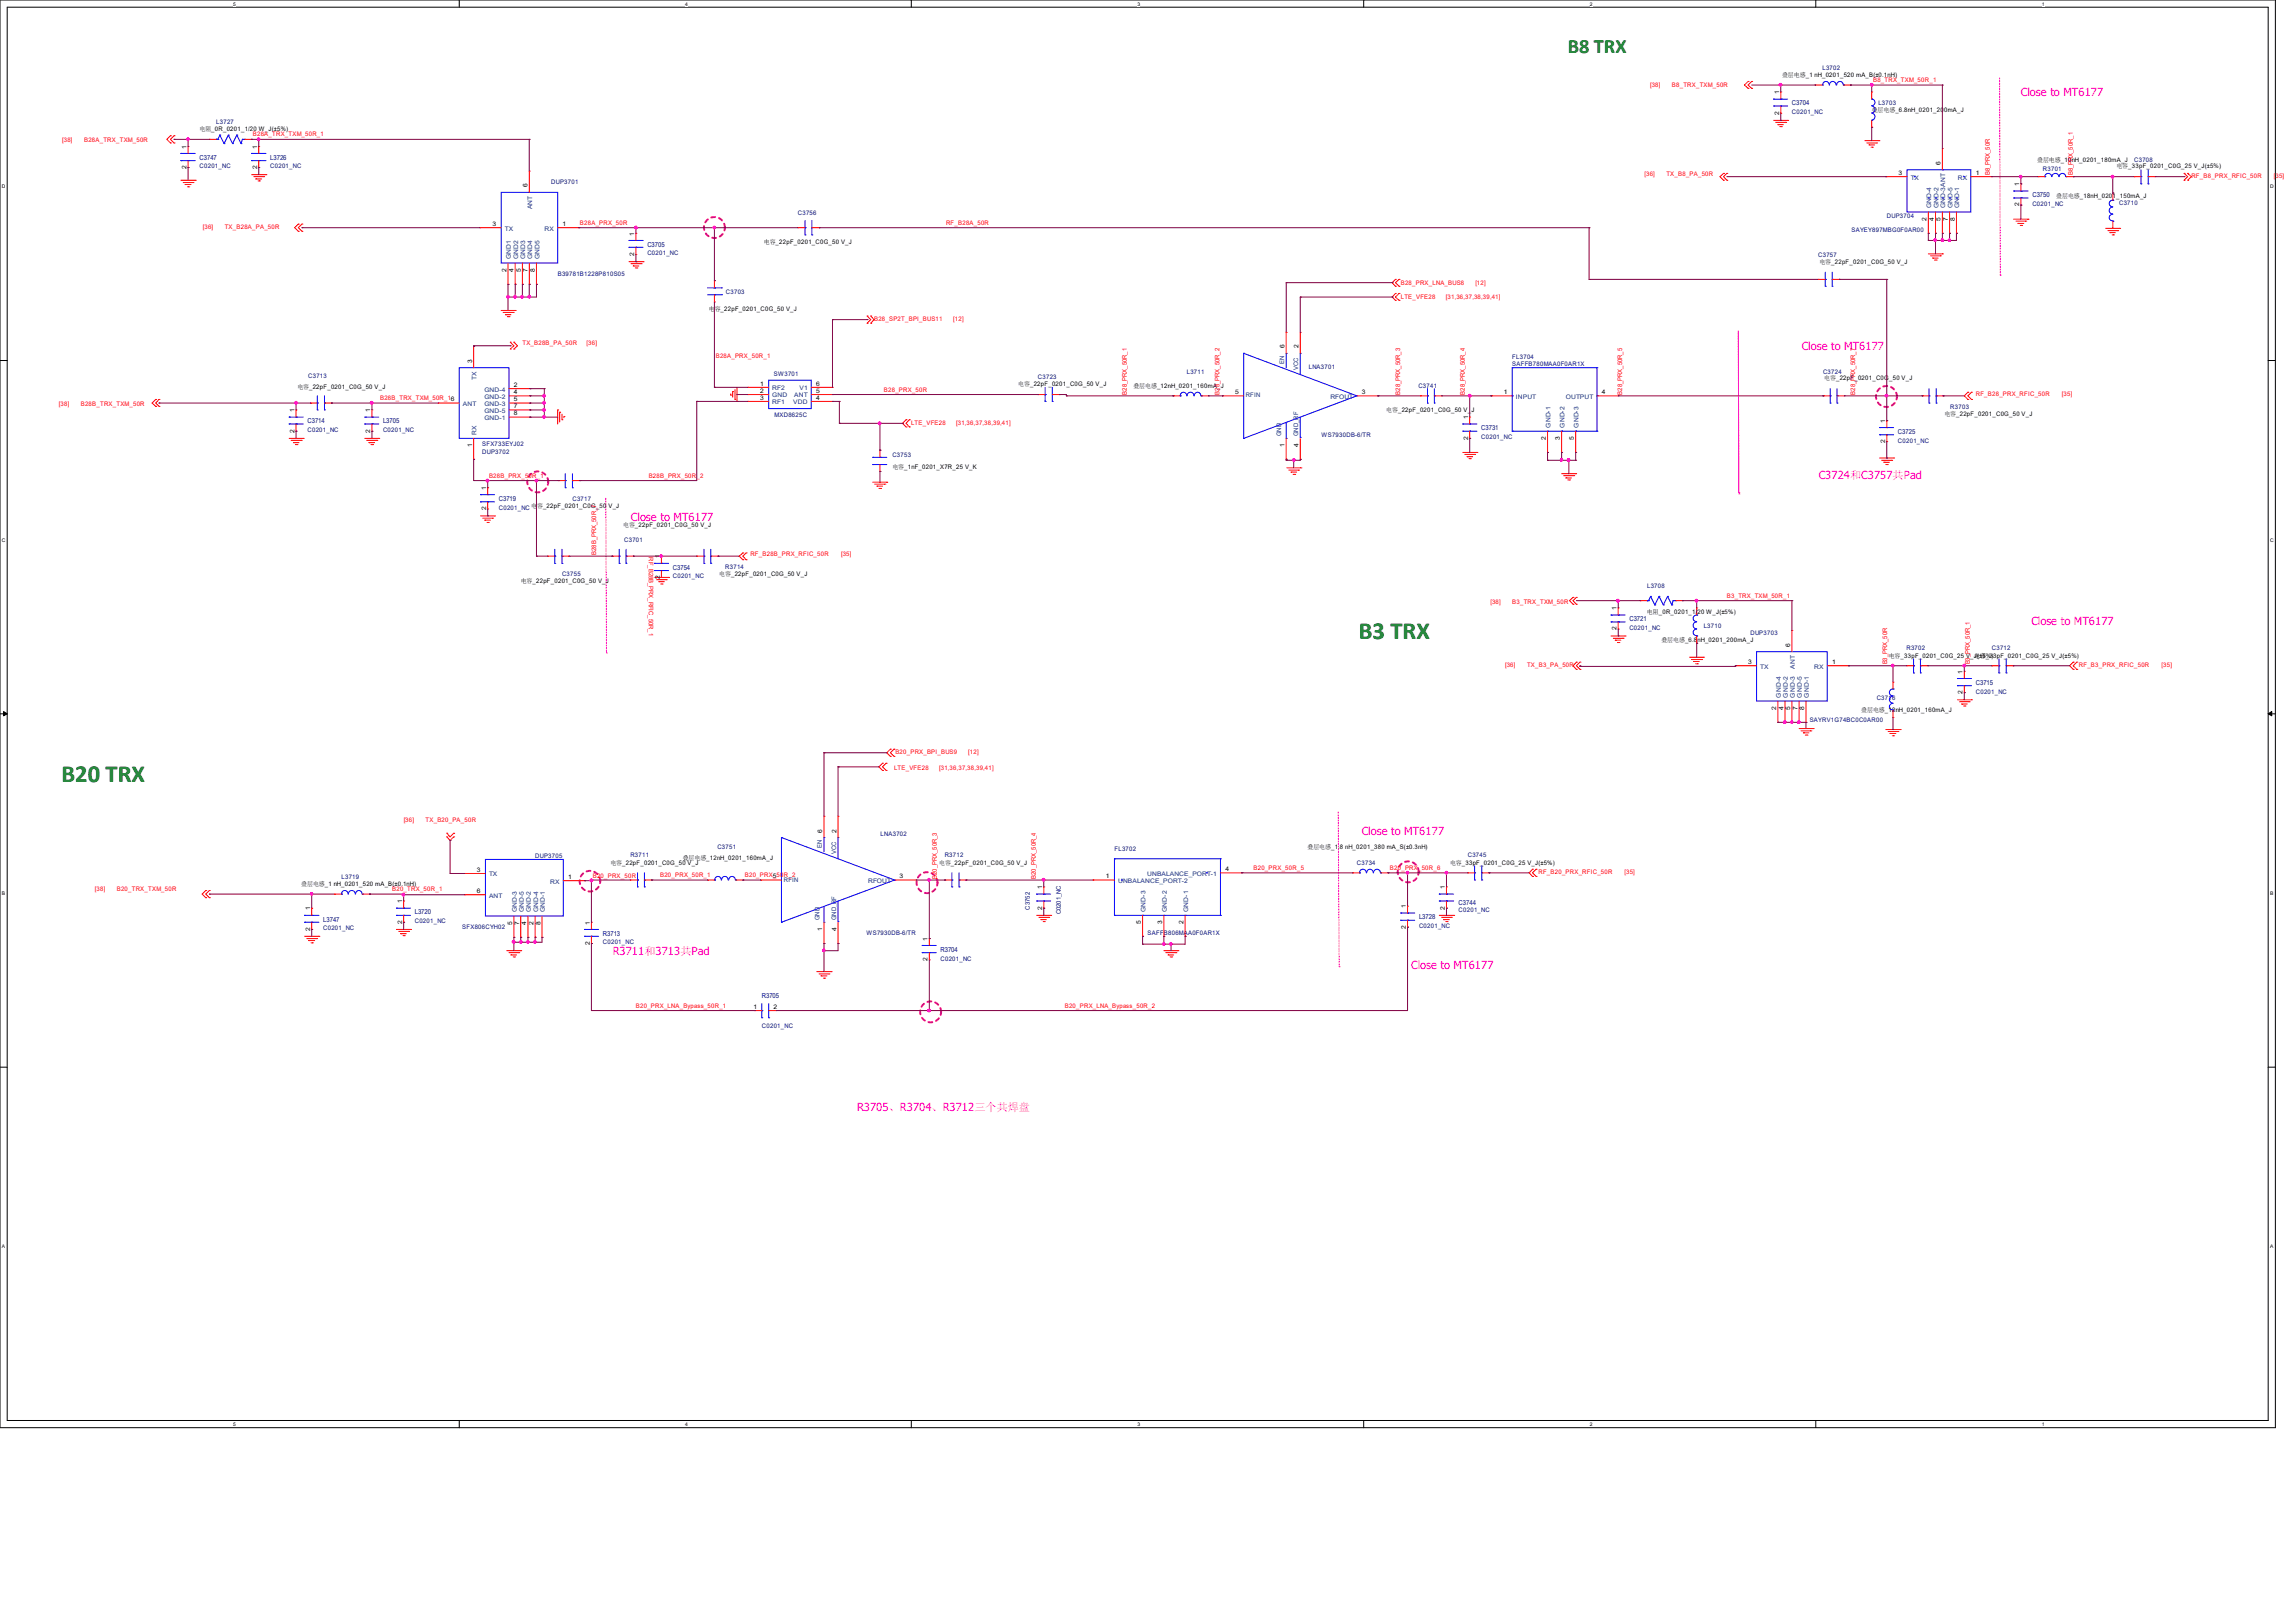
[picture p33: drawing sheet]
<svg xmlns="http://www.w3.org/2000/svg" width="297mm" height="210mm" viewBox="0 0 297 210" stroke-linecap="round" stroke-linejoin="round" font-family="sans-serif">
<defs><g id="words">
<g font-size="3.2" fill="#008000">
<text x="175.9" y="82.7">B3 TRX</text>
<text x="8" y="101.2">B20 TRX</text>
</g>
<text font-size="2.6" fill="#008000" x="202.9" y="6.9">B8 TRX</text>
<g font-size="1.4" fill="#f0f">
<text x="261.5" y="12.4">Close to MT6177</text>
<text x="233.2" y="45.3">Close to MT6177</text>
<text x="235.4" y="62">C3724和C3757共Pad</text>
<text x="81.7" y="67.4">Close to MT6177</text>
<text x="262.9" y="80.9">Close to MT6177</text>
<text x="176.2" y="108">Close to MT6177</text>
<text x="79.3" y="123.5">R3711和3713共Pad</text>
<text x="182.6" y="125.3">Close to MT6177</text>
<text x="110.9" y="143.7">R3705、R3704、R3712三个共焊盘</text>
</g>
<g font-size=".9" fill="#000080">
<text x="231.9" y="13.6">C3704</text>
<text x="25.8" y="20.7">C3747</text>
<text x="35" y="20.7">L3726</text>
<text x="263" y="25.5">C3750</text>
<text x="83.8" y="31.9">C3705</text>
<text x="39.8" y="54.8">C3714</text>
<text x="49.6" y="54.8">L3705</text>
<text x="191.7" y="55.7">C3731</text>
<text x="245.6" y="56.1">C3725</text>
<text x="64.6" y="64.8">C3719</text>
<text x="87.1" y="73.7">C3754</text>
<text x="210.9" y="80.4">C3721</text>
<text x="255.7" y="88.6">C3715</text>
<text x="41.8" y="119.3">L3747</text>
<text x="53.7" y="118.3">L3720</text>
<text x="183.7" y="119">L3728</text>
<text x="188.8" y="117.1">C3744</text>
<text x="78" y="121.1">R3713</text>
<text x="121.7" y="123.1">R3704</text>
<text x="98.6" y="129.2">R3705</text>
</g>
<g font-size=".8" fill="#f00">
<text x="213.5" y="11.2">[38]</text>
<text x="216.4" y="11.2">B8_TRX_TXM_50R</text>
<text x="242.4" y="10.6">B8_TRX_TXM_50R_1</text>
<text x="32.7" y="17.7">B28A_TRX_TXM_50R_1</text>
<text x="8" y="18.3">[38]</text>
<text x="10.9" y="18.3">B28A_TRX_TXM_50R</text>
<text x="212.8" y="22.8">[36]</text>
<text x="215.7" y="22.8">TX_B8_PA_50R</text>
<text x="257.5" y="22.7" transform="rotate(-90 257.5 22.7)">B8_PRX_50R</text>
<text x="268.3" y="22.7" transform="rotate(-90 268.3 22.7)">B8_PRX_50R_1</text>
<text x="283.6" y="23.1">RF_B8_PRX_RFIC_50R</text>
<text x="294.3" y="23.1">[35]</text>
<text x="26.2" y="29.6">[36]</text>
<text x="29.1" y="29.6">TX_B28A_PA_50R</text>
<text x="75.1" y="29.1">B28A_PRX_50R</text>
<text x="122.4" y="29.1">RF_B28A_50R</text>
<text x="113.1" y="41.6">B28_SP2T_BPI_BUS11</text>
<text x="123.4" y="41.6">[12]</text>
<text x="181.3" y="36.9">B28_PRX_LNA_BUS8</text>
<text x="181.3" y="38.7">LTE_VFE28</text>
<text x="187.1" y="38.7">[31,36,37,38,39,41]</text>
<text x="190.9" y="36.9">[12]</text>
<text x="67.6" y="44.7">TX_B28B_PA_50R</text>
<text x="75.9" y="44.7">[36]</text>
<text x="92.6" y="46.3">B28A_PRX_50R_1</text>
<text x="7.6" y="52.5">[38]</text>
<text x="10.5" y="52.5">B28B_TRX_TXM_50R</text>
<text x="49.2" y="51.8">B28B_TRX_TXM_50R_16</text>
<text x="114.4" y="50.7">B28_PRX_50R</text>
<text x="145.8" y="51.1" transform="rotate(-90 145.8 51.1)">B28_PRX_50R_1</text>
<text x="157.8" y="51.1" transform="rotate(-90 157.8 51.1)">B28_PRX_50R_2</text>
<text x="181.2" y="51.1" transform="rotate(-90 181.2 51.1)">B28_PRX_50R_3</text>
<text x="189.6" y="51.1" transform="rotate(-90 189.6 51.1)">B28_PRX_50R_4</text>
<text x="209.9" y="51.1" transform="rotate(-90 209.9 51.1)">B28_PRX_50R_5</text>
<text x="240.1" y="51.1" transform="rotate(-90 240.1 51.1)">B28_PRX_50R_7</text>
<text x="255.7" y="51.2">RF_B28_PRX_RFIC_50R</text>
<text x="266.8" y="51.2">[35]</text>
<text x="117.9" y="55">LTE_VFE28</text>
<text x="123.7" y="55">[31,36,37,38,39,41]</text>
<text x="63.3" y="61.8">B28B_PRX_50R_1</text>
<text x="84" y="61.8">B28B_PRX_50R_2</text>
<text x="77.2" y="71.8" transform="rotate(-90 77.2 71.8)">B28B_PRX_50R_7</text>
<text x="97.1" y="71.9">RF_B28B_PRX_RFIC_50R</text>
<text x="108.8" y="71.9">[35]</text>
<text x="84" y="72.1" transform="rotate(90 84 72.1)">RF_B28B_PRX_RFIC_50R_1</text>
<text x="223.5" y="77.3">B3_TRX_TXM_50R_1</text>
<text x="192.9" y="78.1">[38]</text>
<text x="195.7" y="78.1">B3_TRX_TXM_50R</text>
<text x="194.8" y="86.3">[36]</text>
<text x="197.6" y="86.3">TX_B3_PA_50R</text>
<text x="244.2" y="86" transform="rotate(-90 244.2 86)">B3_PRX_50R</text>
<text x="254.9" y="86" transform="rotate(-90 254.9 86)">B3_PRX_50R_1</text>
<text x="269" y="86.3">RF_B3_PRX_RFIC_50R</text>
<text x="279.8" y="86.3">[35]</text>
<text x="115.7" y="99.6">LTE_VFE28</text>
<text x="115.9" y="97.6">B20_PRX_BPI_BUS9</text>
<text x="121.5" y="99.6">[31,36,37,38,39,41]</text>
<text x="125.3" y="97.6">[12]</text>
<text x="52.2" y="106.4">[36]</text>
<text x="55.1" y="106.4">TX_B20_PA_50R</text>
<text x="76.7" y="113.6">B20_PRX_50R</text>
<text x="85.4" y="113.5">B20_PRX_50R_1</text>
<text x="96.4" y="113.5">B20_PRX_50R_2</text>
<text x="121.2" y="113.7" transform="rotate(-90 121.2 113.7)">B20_PRX_50R_3</text>
<text x="134.1" y="113.7" transform="rotate(-90 134.1 113.7)">B20_PRX_50R_4</text>
<text x="162.2" y="112.6">B20_PRX_50R_5</text>
<text x="179.9" y="112.6">B20_PRX_50R_6</text>
<text x="199.1" y="113.1">RF_B20_PRX_RFIC_50R</text>
<text x="210.2" y="113.1">[35]</text>
<text x="12.3" y="115.4">[38]</text>
<text x="15.1" y="115.4">B20_TRX_TXM_50R</text>
<text x="50.8" y="115.3">B20_TRX_50R_1</text>
<text x="82.3" y="130.4">B20_PRX_LNA_Bypass_50R_1</text>
<text x="137.8" y="130.4">B20_PRX_LNA_Bypass_50R_2</text>
</g>
<g font-size=".8">
<text x="230.6" y="9.9">叠层电感_1 nH_0201_520 mA_B(±0.1nH)</text>
<text x="25.8" y="17">电阻_0R_0201_1/20 W_J(±5%)</text>
<text x="230.2" y="14.8" transform="rotate(-90 230.2 14.8)">2</text>
<text x="230.2" y="12.2" transform="rotate(-90 230.2 12.2)">1</text>
<text x="242.2" y="14.5">叠层电感_6.8nH_0201_200mA_J</text>
<text x="24.1" y="21.9" transform="rotate(-90 24.1 21.9)">2</text>
<text x="24.1" y="19.2" transform="rotate(-90 24.1 19.2)">1</text>
<text x="33.3" y="21.9" transform="rotate(-90 33.3 21.9)">2</text>
<text x="33.3" y="19.2" transform="rotate(-90 33.3 19.2)">1</text>
<text x="245.7" y="22.6">3</text>
<text x="251.2" y="21.3" transform="rotate(-90 251.2 21.3)">6</text>
<text x="255.7" y="22.6">1</text>
<text x="263.7" y="20.9">叠层电感_10nH_0201_180mA_J</text>
<text x="273.9" y="21.8">电容_33pF_0201_C0G_25 V_J(±5%)</text>
<text x="63.8" y="29.3">3</text>
<text x="68.3" y="24.3" transform="rotate(-90 68.3 24.3)">6</text>
<text x="72.8" y="29.3">1</text>
<text x="249.3" y="28.5" transform="rotate(-90 249.3 28.5)">2</text>
<text x="250.3" y="28.5" transform="rotate(-90 250.3 28.5)">4</text>
<text x="251.2" y="28.5" transform="rotate(-90 251.2 28.5)">5</text>
<text x="252.1" y="28.5" transform="rotate(-90 252.1 28.5)">7</text>
<text x="253" y="28.5" transform="rotate(-90 253 28.5)">8</text>
<text x="261.3" y="26.7" transform="rotate(-90 261.3 26.7)">2</text>
<text x="261.3" y="24.1" transform="rotate(-90 261.3 24.1)">1</text>
<text x="266.1" y="25.6">叠层电感_18nH_0201_150mA_J</text>
<text x="65.5" y="35.1" transform="rotate(-90 65.5 35.1)">2</text>
<text x="66.5" y="35.1" transform="rotate(-90 66.5 35.1)">4</text>
<text x="67.4" y="35.1" transform="rotate(-90 67.4 35.1)">5</text>
<text x="68.3" y="35.1" transform="rotate(-90 68.3 35.1)">7</text>
<text x="69.2" y="35.1" transform="rotate(-90 69.2 35.1)">8</text>
<text x="82.1" y="33.1" transform="rotate(-90 82.1 33.1)">2</text>
<text x="82.1" y="30.5" transform="rotate(-90 82.1 30.5)">1</text>
<text x="98.8" y="31.6">电容_22pF_0201_C0G_50 V_J</text>
<text x="235.5" y="34.2">电容_22pF_0201_C0G_50 V_J</text>
<text x="91.7" y="40.3">电容_22pF_0201_C0G_50 V_J</text>
<text x="61.1" y="46.9" transform="rotate(-90 61.1 46.9)">3</text>
<text x="166.2" y="45.1" transform="rotate(-90 166.2 45.1)">6</text>
<text x="168.1" y="45.1" transform="rotate(-90 168.1 45.1)">2</text>
<text x="38.1" y="53.3" transform="rotate(-90 38.1 53.3)">1</text>
<text x="38.5" y="50.3">电容_22pF_0201_C0G_50 V_J</text>
<text x="47.9" y="53.3" transform="rotate(-90 47.9 53.3)">1</text>
<text x="66.5" y="50.1">2</text>
<text x="66.5" y="51">4</text>
<text x="66.5" y="51.9">5</text>
<text x="66.5" y="52.8">7</text>
<text x="66.5" y="53.8">8</text>
<text x="98.4" y="49.9">1</text>
<text x="98.4" y="50.8">2</text>
<text x="98.4" y="51.7">3</text>
<text x="105.6" y="51.7">4</text>
<text x="105.6" y="50.8">5</text>
<text x="105.6" y="49.9">6</text>
<text x="131.8" y="50">电容_22pF_0201_C0G_50 V_J</text>
<text x="146.7" y="50.2">叠层电感_12nH_0201_160mA_J</text>
<text x="159.9" y="51">5</text>
<text x="176.2" y="51">3</text>
<text x="179.4" y="53.3">电容_22pF_0201_C0G_50 V_J</text>
<text x="194.6" y="51">1</text>
<text x="207.3" y="51">4</text>
<text x="236.1" y="49.2">电容_22pF_0201_C0G_50 V_J</text>
<text x="251.6" y="53.8">电容_22pF_0201_C0G_50 V_J</text>
<text x="38.1" y="56" transform="rotate(-90 38.1 56)">2</text>
<text x="47.9" y="56" transform="rotate(-90 47.9 56)">2</text>
<text x="61.1" y="57.8" transform="rotate(-90 61.1 57.8)">1</text>
<text x="166.2" y="57.8" transform="rotate(-90 166.2 57.8)">1</text>
<text x="168.1" y="57.8" transform="rotate(-90 168.1 57.8)">4</text>
<text x="190" y="56.9" transform="rotate(-90 190 56.9)">2</text>
<text x="190" y="54.2" transform="rotate(-90 190 54.2)">1</text>
<text x="200.1" y="56.9" transform="rotate(-90 200.1 56.9)">2</text>
<text x="201.9" y="56.9" transform="rotate(-90 201.9 56.9)">3</text>
<text x="203.7" y="56.9" transform="rotate(-90 203.7 56.9)">5</text>
<text x="244" y="57.4" transform="rotate(-90 244 57.4)">2</text>
<text x="244" y="54.7" transform="rotate(-90 244 54.7)">1</text>
<text x="62.9" y="63.4" transform="rotate(-90 62.9 63.4)">1</text>
<text x="68.7" y="65.7">电容_22pF_0201_C0G_50 V_J</text>
<text x="115.5" y="60.7">电容_1nF_0201_X7R_25 V_K</text>
<text x="62.9" y="66" transform="rotate(-90 62.9 66)">2</text>
<text x="80.6" y="68.2">电容_22pF_0201_C0G_50 V_J</text>
<text x="67.4" y="75.5">电容_22pF_0201_C0G_50 V_J</text>
<text x="85.4" y="74.9" transform="rotate(-90 85.4 74.9)">2</text>
<text x="85.4" y="72.3" transform="rotate(-90 85.4 72.3)">1</text>
<text x="93.1" y="74.6">电容_22pF_0201_C0G_50 V_J</text>
<text x="209.2" y="81.6" transform="rotate(-90 209.2 81.6)">2</text>
<text x="209.2" y="79" transform="rotate(-90 209.2 79)">1</text>
<text x="213.1" y="79.5">电阻_0R_0201_1/20 W_J(±5%)</text>
<text x="215" y="83.1">叠层电感_6.8nH_0201_200mA_J</text>
<text x="231.7" y="83.7" transform="rotate(-90 231.7 83.7)">6</text>
<text x="226.2" y="85.9">3</text>
<text x="237.1" y="85.9">1</text>
<text x="244.4" y="85.1">电容_33pF_0201_C0G_25 V_J(±5%)</text>
<text x="254" y="89.8" transform="rotate(-90 254 89.8)">2</text>
<text x="254" y="87.2" transform="rotate(-90 254 87.2)">1</text>
<text x="255.5" y="85.1">电容_33pF_0201_C0G_25 V_J(±5%)</text>
<text x="229.9" y="91.8" transform="rotate(-90 229.9 91.8)">2</text>
<text x="230.8" y="91.8" transform="rotate(-90 230.8 91.8)">4</text>
<text x="231.7" y="91.8" transform="rotate(-90 231.7 91.8)">5</text>
<text x="232.6" y="91.8" transform="rotate(-90 232.6 91.8)">7</text>
<text x="233.5" y="91.8" transform="rotate(-90 233.5 91.8)">8</text>
<text x="240.9" y="92.1">叠层电感_12nH_0201_160mA_J</text>
<text x="106.4" y="107.7" transform="rotate(-90 106.4 107.7)">6</text>
<text x="108.2" y="107.7" transform="rotate(-90 108.2 107.7)">2</text>
<text x="61.7" y="112.8">3</text>
<text x="73.5" y="113.7">1</text>
<text x="79" y="111.9">电容_22pF_0201_C0G_50 V_J</text>
<text x="88.3" y="111.3">叠层电感_12nH_0201_160mA_J</text>
<text x="100" y="113.7">5</text>
<text x="116.4" y="113.7">3</text>
<text x="121.5" y="111.9">电容_22pF_0201_C0G_50 V_J</text>
<text x="143.1" y="113.7">1</text>
<text x="158.6" y="112.7">4</text>
<text x="169.2" y="109.9">叠层电感_1.8 nH_0201_380 mA_S(±0.3nH)</text>
<text x="187.7" y="111.9">电容_33pF_0201_C0G_25 V_J(±5%)</text>
<text x="39" y="114.6">叠层电感_1 nH_0201_520 mA_B(±0.1nH)</text>
<text x="40.1" y="117.8" transform="rotate(-90 40.1 117.8)">1</text>
<text x="52" y="119.6" transform="rotate(-90 52 119.6)">2</text>
<text x="52" y="116.9" transform="rotate(-90 52 116.9)">1</text>
<text x="61.7" y="115.6">6</text>
<text x="66.3" y="119.6" transform="rotate(-90 66.3 119.6)">5</text>
<text x="67.2" y="119.6" transform="rotate(-90 67.2 119.6)">7</text>
<text x="68.1" y="119.6" transform="rotate(-90 68.1 119.6)">4</text>
<text x="69" y="119.6" transform="rotate(-90 69 119.6)">2</text>
<text x="69.9" y="119.6" transform="rotate(-90 69.9 119.6)">8</text>
<text x="76.3" y="119.6" transform="rotate(-90 76.3 119.6)">1</text>
<text x="134.9" y="117.7" transform="rotate(-90 134.9 117.7)">2</text>
<text x="134.9" y="115.1" transform="rotate(-90 134.9 115.1)">1</text>
<text x="147.7" y="119.6" transform="rotate(-90 147.7 119.6)">5</text>
<text x="150.4" y="119.6" transform="rotate(-90 150.4 119.6)">3</text>
<text x="153.2" y="119.6" transform="rotate(-90 153.2 119.6)">2</text>
<text x="181.9" y="117.5" transform="rotate(-90 181.9 117.5)">1</text>
<text x="187" y="117.7" transform="rotate(-90 187 117.7)">2</text>
<text x="187" y="115.1" transform="rotate(-90 187 115.1)">1</text>
<text x="40.1" y="120.4" transform="rotate(-90 40.1 120.4)">2</text>
<text x="76.3" y="122.3" transform="rotate(-90 76.3 122.3)">2</text>
<text x="106.4" y="120.4" transform="rotate(-90 106.4 120.4)">1</text>
<text x="108.2" y="120.4" transform="rotate(-90 108.2 120.4)">4</text>
<text x="120.1" y="124.4" transform="rotate(-90 120.1 124.4)">2</text>
<text x="120.1" y="121.7" transform="rotate(-90 120.1 121.7)">1</text>
<text x="181.9" y="120.2" transform="rotate(-90 181.9 120.2)">2</text>
<text x="97.5" y="130.6">1</text>
<text x="100.1" y="130.6">2</text>
</g>
<g font-size=".8" fill="#000080">
<text x="235.9" y="9">L3702</text>
<text x="28" y="16">L3727</text>
<text x="231.9" y="14.8">C0201_NC</text>
<text x="243.1" y="13.6">L3703</text>
<text x="25.8" y="21.8">C0201_NC</text>
<text x="35" y="21.8">C0201_NC</text>
<text x="71.3" y="23.8">DUP3701</text>
<text x="264.4" y="22.1">R3701</text>
<text x="276.2" y="20.9">C3708</text>
<text x="103.3" y="27.9">C3756</text>
<text x="244.2" y="28.2">DUP3704</text>
<text x="263" y="26.7">C0201_NC</text>
<text x="274.2" y="26.6">C3710</text>
<text x="72.2" y="35.7">B39781B1228P810S05</text>
<text x="83.8" y="33.1">C0201_NC</text>
<text x="235.3" y="33.2">C3757</text>
<text x="239.6" y="30.1">SAYEY897MBG0F0AR00</text>
<text x="93.9" y="38">C3703</text>
<text x="169.4" y="47.8">LNA3701</text>
<text x="195.7" y="46.5">FL3704</text>
<text x="195.7" y="47.4">SAFFB780MAA0F0AR1X</text>
<text x="39.9" y="48.9">C3713</text>
<text x="100.2" y="48.7">SW3701</text>
<text x="134.3" y="49.1">C3723</text>
<text x="153.6" y="48.3">L3711</text>
<text x="183.6" y="50.2">C3741</text>
<text x="235.9" y="48.3">C3724</text>
<text x="252.4" y="52.9">R3703</text>
<text x="39.8" y="55.9">C0201_NC</text>
<text x="49.6" y="55.9">C0201_NC</text>
<text x="62.4" y="58.8">DUP3702</text>
<text x="62.4" y="57.7">SFX733EYJ02</text>
<text x="100.3" y="54">MXD8625C</text>
<text x="115.5" y="59.1">C3753</text>
<text x="171" y="56.6">WS7930DB-6/TR</text>
<text x="191.7" y="56.8">C0201_NC</text>
<text x="245.6" y="57.3">C0201_NC</text>
<text x="64.6" y="66">C0201_NC</text>
<text x="74.1" y="64.8">C3717</text>
<text x="80.8" y="70.1">C3701</text>
<text x="72.7" y="74.6">C3755</text>
<text x="87.1" y="74.8">C0201_NC</text>
<text x="93.9" y="73.7">R3714</text>
<text x="213.2" y="76.1">L3708</text>
<text x="210.9" y="81.5">C0201_NC</text>
<text x="220.5" y="81.2">L3710</text>
<text x="226.5" y="82.2">DUP3703</text>
<text x="246.7" y="84.2">R3702</text>
<text x="255.7" y="89.7">C0201_NC</text>
<text x="257.8" y="84.2">C3712</text>
<text x="234.2" y="93.4">SAYRV1G74BC0C0AR00</text>
<text x="242.9" y="90.6">C3716</text>
<text x="44.2" y="113.7">L3719</text>
<text x="69.3" y="111">DUP3705</text>
<text x="81.6" y="111">R3711</text>
<text x="92.8" y="109.9">C3751</text>
<text x="114" y="108.2">LNA3702</text>
<text x="122.3" y="111">R3712</text>
<text x="144.2" y="110.1">FL3702</text>
<text x="175.6" y="112">C3734</text>
<text x="190" y="111">C3745</text>
<text x="53.7" y="119.5">C0201_NC</text>
<text x="133.3" y="117.7" transform="rotate(-90 133.3 117.7)">C3752</text>
<text x="137.3" y="118.3" transform="rotate(-90 137.3 118.3)">C0201_NC</text>
<text x="188.8" y="118">C0201_NC</text>
<text x="41.8" y="120.4">C0201_NC</text>
<text x="59.8" y="120.2">SFX806CYH02</text>
<text x="78" y="122.2">C0201_NC</text>
<text x="112.1" y="121">WS7930DB-6/TR</text>
<text x="121.7" y="124.3">C0201_NC</text>
<text x="148.5" y="121">SAFFB806MAA0F0AR1X</text>
<text x="183.7" y="120.1">C0201_NC</text>
<text x="98.6" y="133">C0201_NC</text>
</g>
<g font-size=".8" fill="#004080">
<text x="247.3" y="23.2">TX</text>
<text x="253.4" y="23.2">RX</text>
<text x="65.3" y="29.8">TX</text>
<text x="68.9" y="27.1" transform="rotate(-90 68.9 27.1)">ANT</text>
<text x="70.5" y="29.8">RX</text>
<text x="249.9" y="27" transform="rotate(-90 249.9 27)">GND-4</text>
<text x="250.9" y="27" transform="rotate(-90 250.9 27)">GND-2</text>
<text x="251.7" y="27" transform="rotate(-90 251.7 27)">GND-3ANT</text>
<text x="252.7" y="27" transform="rotate(-90 252.7 27)">GND-5</text>
<text x="253.6" y="27" transform="rotate(-90 253.6 27)">GND-1</text>
<text x="66.1" y="33.6" transform="rotate(-90 66.1 33.6)">GND1</text>
<text x="67.1" y="33.6" transform="rotate(-90 67.1 33.6)">GND2</text>
<text x="68" y="33.6" transform="rotate(-90 68 33.6)">GND3</text>
<text x="68.9" y="33.6" transform="rotate(-90 68.9 33.6)">GND4</text>
<text x="69.8" y="33.6" transform="rotate(-90 69.8 33.6)">GND5</text>
<text x="166.2" y="47.1" transform="rotate(-90 166.2 47.1)">EN</text>
<text x="168" y="47.8" transform="rotate(-90 168 47.8)">VCC</text>
<text x="59.9" y="52.5">ANT</text>
<text x="61.7" y="49.2" transform="rotate(-90 61.7 49.2)">TX</text>
<text x="62.7" y="50.7">GND-4</text>
<text x="62.7" y="51.6">GND-2</text>
<text x="62.7" y="52.5">GND-3</text>
<text x="62.7" y="53.4">GND-5</text>
<text x="100" y="50.5">RF2</text>
<text x="100" y="51.4">GND</text>
<text x="100" y="52.3">RF1</text>
<text x="102.7" y="52.3">VDD</text>
<text x="102.8" y="51.4">ANT</text>
<text x="103.5" y="50.5">V1</text>
<text x="161.2" y="51.4">RFIN</text>
<text x="172.2" y="51.6">RFOUT</text>
<text x="196.2" y="51.6">INPUT</text>
<text x="202.7" y="51.6">OUTPUT</text>
<text x="61.7" y="56.3" transform="rotate(-90 61.7 56.3)">RX</text>
<text x="62.7" y="54.4">GND-1</text>
<text x="165.8" y="56.4" transform="rotate(-90 165.8 56.4)">GND</text>
<text x="168" y="56.4" transform="rotate(-90 168 56.4)">GND_RF</text>
<text x="200.7" y="55.3" transform="rotate(-90 200.7 55.3)">GND-1</text>
<text x="202.5" y="55.3" transform="rotate(-90 202.5 55.3)">GND-2</text>
<text x="204.3" y="55.3" transform="rotate(-90 204.3 55.3)">GND-3</text>
<text x="227.8" y="86.5">TX</text>
<text x="232.3" y="86.5" transform="rotate(-90 232.3 86.5)">ANT</text>
<text x="234.8" y="86.5">RX</text>
<text x="230.5" y="90.3" transform="rotate(-90 230.5 90.3)">GND-4</text>
<text x="231.4" y="90.3" transform="rotate(-90 231.4 90.3)">GND-2</text>
<text x="232.3" y="90.3" transform="rotate(-90 232.3 90.3)">GND-3</text>
<text x="233.2" y="90.3" transform="rotate(-90 233.2 90.3)">GND-5</text>
<text x="234.1" y="90.3" transform="rotate(-90 234.1 90.3)">GND-1</text>
<text x="63.3" y="113.4">TX</text>
<text x="106.4" y="109.7" transform="rotate(-90 106.4 109.7)">EN</text>
<text x="108.2" y="110.5" transform="rotate(-90 108.2 110.5)">VCC</text>
<text x="148.5" y="113.3">UNBALANCE_PORT-1</text>
<text x="63.3" y="116.2">ANT</text>
<text x="66.9" y="118.1" transform="rotate(-90 66.9 118.1)">GND-3</text>
<text x="67.8" y="118.1" transform="rotate(-90 67.8 118.1)">GND-5</text>
<text x="68.7" y="118.1" transform="rotate(-90 68.7 118.1)">GND-2</text>
<text x="69.6" y="118.1" transform="rotate(-90 69.6 118.1)">GND-4</text>
<text x="70.5" y="118.1" transform="rotate(-90 70.5 118.1)">GND-1</text>
<text x="71.2" y="114.3">RX</text>
<text x="101.4" y="114.1">RFIN</text>
<text x="106" y="119.1" transform="rotate(-90 106 119.1)">GND</text>
<text x="108.2" y="119.1" transform="rotate(-90 108.2 119.1)">GND_RF</text>
<text x="112.4" y="114.3">RFOUT</text>
<text x="144.7" y="114.3">UNBALANCE_PORT-2</text>
<text x="148.2" y="118" transform="rotate(-90 148.2 118)">GND-3</text>
<text x="151" y="118" transform="rotate(-90 151 118)">GND-2</text>
<text x="153.7" y="118" transform="rotate(-90 153.7 118)">GND-1</text>
</g>
<g font-size=".6">
<text x="30.2" y=".7">5</text>
<text x="88.7" y=".7">4</text>
<text x="147.2" y=".7">3</text>
<text x="205.7" y=".7">2</text>
<text x="264.2" y=".7">1</text>
<text x=".3" y="24.4">D</text>
<text x="293.8" y="24.4">D</text>
<text x=".3" y="70.1">C</text>
<text x="293.8" y="70.1">C</text>
<text x=".3" y="115.8">B</text>
<text x="293.8" y="115.8">B</text>
<text x=".3" y="161.5">A</text>
<text x="293.8" y="161.5">A</text>
<text x="30.2" y="184.5">5</text>
<text x="88.7" y="184.5">4</text>
<text x="147.2" y="184.5">3</text>
<text x="205.7" y="184.5">2</text>
<text x="264.2" y="184.5">1</text>
</g>
</g></defs>
<path d="M0 0h294.5v184.7h-294.5zM.9 .9h292.6v182.9h-292.6z" fill="none" stroke="#000" stroke-width=".13"/>
<g fill="#fff">
<path d="M30.2 .1h.3v.7h-.3z"/>
<path d="M30.2 183.9h.3v.8h-.3z"/>
</g>
<path d="M59.4 0v.9M59.4 183.8v.9" fill="none" stroke="#000" stroke-width=".13"/>
<g fill="#fff">
<path d="M88.7 .1h.3v.7h-.3z"/>
<path d="M88.7 183.9h.3v.8h-.3z"/>
</g>
<path d="M117.9 0v.9M117.9 183.8v.9" fill="none" stroke="#000" stroke-width=".13"/>
<g fill="#fff">
<path d="M147.2 .1h.3v.7h-.3z"/>
<path d="M147.2 183.9h.3v.8h-.3z"/>
</g>
<path d="M176.5 0v.9M176.5 183.8v.9" fill="none" stroke="#000" stroke-width=".13"/>
<g fill="#fff">
<path d="M205.7 .1h.4v.7h-.4z"/>
<path d="M205.7 183.9h.4v.8h-.4z"/>
</g>
<path d="M235 0v.9M235 183.8v.9" fill="none" stroke="#000" stroke-width=".13"/>
<g fill="#fff">
<path d="M264.2 .1h.4v.7h-.4z"/>
<path d="M264.2 183.9h.4v.8h-.4z"/>
<path d="M.3 23.8h.4v.7h-.4z"/>
<path d="M293.8 23.8h.5v.7h-.5z"/>
<path d="M.3 69.5h.4v.7h-.4z"/>
<path d="M293.8 69.5h.5v.7h-.5z"/>
</g>
<path d="M0 46.7h.9M293.5 46.7h1" fill="none" stroke="#000" stroke-width=".13"/>
<g fill="#fff">
<path d="M.3 115.2h.4v.8h-.4z"/>
<path d="M293.8 115.2h.4v.8h-.4z"/>
</g>
<path d="M0 92.4h.9M293.5 92.4h1" fill="none" stroke="#000" stroke-width=".13"/>
<path d="M.5 92.1l.4 .3-.4 .2zM293.5 92.4l.5-.3v.5z" fill="#000" stroke="#000" stroke-width=".13"/>
<g fill="#fff">
<path d="M.3 161h.3v.7h-.3z"/>
<path d="M293.8 161h.4v.7h-.4z"/>
</g>
<path d="M0 138.1h.9M293.5 138.1h1" fill="none" stroke="#000" stroke-width=".13"/>
<path d="M258.8 10.1l.1 25.5M258.9 35.6h.1M225 42.8v21.1M78.4 64.5l.1 20M225 63.9h.1M225 63.8h.1M78.5 84.5h.1M173.2 105.1l.1 20M173.3 125.1h.1" fill="none" stroke="#f0f" stroke-width=".13"/>
<g fill="none" stroke="#ff0080" stroke-width=".25" stroke-dasharray=".5">
<circle cx="92.5" cy="29.4" r="1.35"/>
<circle cx="244.1" cy="51.3" r="1.35"/>
<circle cx="69.6" cy="62.4" r="1.35"/>
<circle cx="76.3" cy="114" r="1.33"/>
<circle cx="120" cy="114.2" r="1.35"/>
<circle cx="182.2" cy="112.8" r="1.35"/>
<circle cx="120.4" cy="130.9" r="1.35"/>
</g>
<g fill="none" stroke="#f00" stroke-width=".13">
<path d="M22.1 17.6h.1M22.1 18.5h.1M22.1 17.6l-.5 .4 .5 .5M22.5 17.6h.1M22.5 18.5h.1M22.5 17.6l-.4 .4 .4 .5M24.3 19h.1M24.3 19v.9M27.1 18h.1M27.1 18h.9M31.7 18h.9M32.6 18h.1"/>
<path d="M33.5 19h.1M33.5 19v.9M226.2 10.5h.1M226.2 11.4h.1M226.2 10.5l-.4 .5 .4 .4M226.7 10.5h.1M226.7 11.4h.1M226.7 10.5l-.5 .5 .5 .4M229.5 15.6h1.9M229.8 15.8h1.3M230.1 16.1h.1M230.1 16.1h.7"/>
<path d="M230.3 16.4h.2M230.5 11.9h.1M230.5 14.6h.1M230.5 11.9v.9M230.5 13.7v.9M230.5 16.4h.1M231.1 15.8h.1M231.4 15.6h.1M234.9 11h.1M234.9 11h.9M238.6 11h.9M239.5 11h.1"/>
<path d="M241.3 18.2h1.9M241.6 18.5h1.3M241.9 18.8h.1M241.9 18.8h.7M242.1 19h.2M242.2 11.9h.1M242.2 16.5h.1M242.2 11.9v.9M242.2 15.6v.9M242.3 19h.1M242.9 18.5h.1M243.2 18.2h.1"/>
<path d="M251.4 19.2h.1M251.4 19.2v2.8M23.4 23.3h1.9M23.7 23.6h1.3M24 23.9h.1M24 23.9h.7M24.3 24.2h.1M24.3 21.7h.1M24.3 20.8v.9M24.4 24.2h.1M25 23.6h.1M25.3 23.3h.1"/>
<path d="M32.6 22.6h1.8M32.9 22.9h1.2M33.1 23.2h.1M33.1 23.2h.8M33.4 23.4h.2M33.5 21.7h.1M33.5 20.8v.9M33.6 23.4h.1M34.1 22.9h.1M34.4 22.6h.1M38.6 29h.1M38.6 29.9h.1"/>
<path d="M38.6 29l-.5 .5 .5 .4M39.1 29h.1M39.1 29.9h.1M39.1 29l-.5 .5 .5 .4M62.1 29.5h.1M62.1 29.5h2.8M65.7 36.8h.1M65.7 34v2.8M66.7 36.8h.1M66.7 34v2.8M67.6 36.8h.1M67.6 34v2.8"/>
<path d="M68.5 22.1h.1M68.5 36.8h.1M68.5 22.1v2.8M68.5 34v2.8M69.4 36.8h.1M69.4 34v2.8M72.2 29.5h2.7M74.9 29.5h.1M81.4 33.9h1.8M81.7 34.1h1.3M82 34.4h.1M82 34.4h.7"/>
<path d="M82.2 34.7h.2M82.3 30.2h.1M82.3 32.9h.1M82.3 30.2v.9M82.3 32v.9M82.4 34.7h.1M83 34.1h.1M83.2 33.9h.1M92.5 39.1h.1M92.5 36.3h.1M92.5 36.3v1M92.5 38.1v1"/>
<path d="M103.3 29.5h.1M103.3 29.5h.9M105.1 29.5h.9M106 29.5h.1M180.6 36.2h.1M180.6 37h.1M180.6 38h.1M180.6 38.9h.1M180.6 36.2l-.4 .4 .4 .4M180.6 38l-.4 .4 .4 .5M181.1 37h.1M181.1 36.2h.1"/>
<path d="M181.1 38.9h.1M181.1 38h.1M181.1 36.2l-.5 .4 .5 .4M181.1 38l-.5 .4 .5 .5M223.1 22.4h.1M223.1 23.3h.1M223.1 22.4l-.5 .5 .5 .4M223.5 22.4h.1M223.5 23.3h.1M223.5 22.4l-.4 .5 .4 .4M235.3 36.2h.1M235.3 36.2h.9"/>
<path d="M237.1 36.2h.9M238 36.2h.1M244.1 22.9h.1M244.1 22.9h2.7M249.6 30.2h.1M249.6 32.9h1.8M249.6 27.4v2.8M249.9 33.1h1.2M250.1 33.4h.1M250.1 33.4h.7M250.4 33.7h.2M250.5 30.2h.1"/>
<path d="M250.5 27.4v2.8M250.6 33.7h.1M251.1 33.1h.1M251.4 32.9h.1M251.4 30.2h.1M251.4 27.4v2.8M252.3 30.2h.1M252.3 27.4v2.8M253.2 30.2h.1M253.2 27.4v2.8M255.1 22.9h2.7M257.8 22.9h.1"/>
<path d="M260.6 28.4h1.9M260.9 28.6h1.3M261.2 28.9h.1M261.2 28.9h.7M261.5 29.2h.1M261.5 23.8h.1M261.5 26.5h.1M261.5 23.8v.9M261.5 25.6v.9M261.6 29.2h.1M262.2 28.6h.1M262.5 28.4h.1"/>
<path d="M263.7 22.9h.1M263.7 22.9h.9M267.4 22.9h.9M268.3 22.9h.1M272.5 29.5h1.8M272.8 29.8h1.3M273 30.1h.1M273 30.1h.8M273.3 30.4h.2M273.4 29.5h.1M273.4 25h.1M273.4 25v.9"/>
<path d="M273.4 28.6v.9M273.5 30.4h.1M274.1 29.8h.1M274.3 29.5h.1M276.2 22.9h.1M276.2 22.9h.9M278 22.9h.9M278.9 22.9h.1M282.7 23.3h.1M282.7 22.4h.1M282.7 22.4l.4 .5-.4 .4M283.1 23.3h.1"/>
<path d="M283.1 22.4h.1M283.1 22.4l.5 .5-.5 .4M20.2 51.7h.1M20.2 52.6h.1M20.2 51.7l-.5 .5 .5 .4M20.6 51.7h.1M20.6 52.6h.1M20.6 51.7l-.4 .5 .4 .4M37.4 56.7h1.8M37.7 57h1.3M38 57.3h.1M38 57.3h.7"/>
<path d="M38.2 57.5h.2M38.3 53h.1M38.3 55.8h.1M38.3 53v1M38.3 54.9v.9M38.4 57.5h.1M39 57h.1M39.2 56.7h.1M40.2 52.2h.1M40.2 52.2h.9M42 52.2h.9M42.9 52.2h.1"/>
<path d="M47.2 56.7h1.8M47.5 57h1.3M47.8 57.3h.1M47.8 57.3h.7M48 57.5h.2M48.1 53h.1M48.1 55.8h.1M48.1 53v1M48.1 54.9v.9M48.2 57.5h.1M48.8 57h.1M49 56.7h.1"/>
<path d="M56.7 52.2h.1M56.7 52.2h2.7M61.3 59.4h.1M61.3 44.8h.1M61.3 44.8v2.8M61.3 56.7v2.7M64.9 40.2h1.8M65.1 40.4h1.3M65.4 40.7h.1M65.4 40.7h.7M65.7 41h.2M65.9 41h.1"/>
<path d="M65.9 51.2h2.7M65.9 50.3h2.7M65.9 52.2h2.7M65.9 53h2.7M65.9 54h2.7M66 44.3h.1M66 45.2h.1M66 44.3l.5 .4-.5 .5M66.4 40.4h.1M66.5 44.3h.1M66.5 45.2h.1M66.5 44.3l.5 .4-.5 .5"/>
<path d="M66.7 40.2h.1M68.6 50.3h.1M68.6 51.2h.1M68.6 52.2h.1M68.6 53h.1M68.6 54h.1M72.2 53h.1M72.2 53v1.9M72.4 53.3h.1M72.4 53.3v1.3M72.7 54.3h.1M72.7 53.6v.7"/>
<path d="M73 53.9h.1M73 53.9v.2M94.6 51.1h.1M94.6 51v.1M94.8 50.7h.1M94.8 50.7v.7M95.1 51.7h.1M95.1 50.4v1.3M95.4 51.9h.1M95.4 50.1v1.8M96.8 50.1h.1M96.8 51.1h.1"/>
<path d="M96.8 51.9h.1M96.8 51.1h2.7M96.8 50.1h2.7M96.8 51.9h2.7M105 51.1h2.7M105 50.1h2.7M105 51.9h2.7M107.7 51.9h.1M107.7 51.1h.1M107.7 50.1h.1M112.2 40.9h.1M112.2 41.8h.1"/>
<path d="M112.2 40.9l.5 .5-.5 .4M112.7 40.9h.1M112.7 41.8h.1M112.7 40.9l.4 .5-.4 .4M113.9 58.3h.1M113.9 58.3v.9M117.3 55.2h.1M117.3 54.3h.1M117.3 54.3l-.5 .5 .5 .4M117.7 54.3h.1M117.7 55.2h.1M117.7 54.3l-.4 .5 .4 .4"/>
<path d="M134.3 51.1h.1M134.3 51.1h1M136.2 51.1h.9M137.1 51.1h.1M151.8 51.2h.1M151.8 51.2h.9M155.4 51.2h1M156.4 51.2h.1M158.2 51.2h.1M158.2 51.2h2.8M166.5 59.4h.1M166.5 43h.1"/>
<path d="M166.5 43v2.7M166.5 56.7v2.7M168.3 43h.1M168.3 59.4h.1M168.3 43v2.7M168.3 56.7v2.7M175.6 51.2h2.7M178.3 51.2h.1M183.8 51.2h.1M183.8 51.2h.9M185.6 51.2h1M186.6 51.2h.1"/>
<path d="M189.3 58.5h1.8M189.6 58.8h1.2M189.9 59.1h.1M189.9 59.1h.7M190.1 59.4h.2M190.2 54h.1M190.2 56.7h.1M190.2 54v.9M190.2 55.8v.9M190.3 59.4h.1M190.8 58.8h.1M191.1 58.5h.1"/>
<path d="M193 51.2h.1M193 51.2h2.7M200.3 58.5h.1M200.3 55.8v2.7M202.1 58.5h.1M202.1 55.8v2.7M203.9 58.5h.1M203.9 55.8v2.7M206.7 51.2h2.7M209.4 51.2h.1M235.9 51.2h.1M235.9 51.2h1"/>
<path d="M237.7 51.2h1M238.7 51.2h.1M243.2 59.3h1.9M243.5 59.6h1.3M243.8 59.8h.1M243.8 59.8h.7M244.2 54.4h.1M244.2 57.1h.1M244.2 54.4v.9M244.2 56.3v.8M244.8 59.6h.1M245.1 59.3h.1"/>
<path d="M248.8 51.2h.1M248.8 51.2h.8M250.6 51.2h.9M251.5 51.2h.1M254.7 51.7h.1M254.7 50.8h.1M254.7 50.8l-.5 .4 .5 .5M255.1 50.8h.1M255.1 51.7h.1M255.1 50.8l-.4 .4 .4 .5M62.2 66.8h1.8M62.5 67.1h1.3"/>
<path d="M62.7 67.3h.1M62.7 67.3h.8M63 67.6h.2M63.1 63.1h.1M63.1 65.9h.1M63.1 63.1v.9M63.1 64.9v1M63.2 67.6h.1M63.8 67.1h.1M64 66.8h.1M70.9 72h.1M70.9 72h.9"/>
<path d="M72.3 62.2h.1M72.3 62.2h.9M72.7 72h.9M73.6 72h.1M74.1 62.2h.9M75 62.2h.1M79.2 72h.1M79.2 72h.9M81 72h1M82 72h.1M84.7 74.7h1.8M85 75h1.2"/>
<path d="M85.3 75.3h.1M85.3 75.3h.7M85.5 75.6h.2M85.6 72h.1M85.6 74.7h.1M85.6 72v.9M85.6 73.8v.9M85.7 75.6h.1M86.2 75h.1M86.5 74.7h.1M90.2 72h.1M90.2 72h.9"/>
<path d="M92 72h.9M92.9 72h.1M96.1 72.4h.1M96.1 71.5h.1M96.1 71.5l-.4 .5 .4 .4M96.6 71.5h.1M96.6 72.4h.1M96.6 71.5l-.5 .5 .5 .4M112.9 62.4h1.9M113.2 62.7h1.3M113.5 62.9h.1M113.5 62.9h.7"/>
<path d="M113.7 63.2h.3M113.9 61h.1M113.9 60.1v.9M114 63.2h.1M114.5 62.7h.1M114.8 62.4h.1M166.5 60.5h1.9M166.8 60.8h1.3M167.1 61.1h.1M167.1 61.1h.7M167.3 61.4h.3M167.6 61.4h.1"/>
<path d="M168.1 60.8h.1M168.4 60.5h.1M202.1 61.3h1.8M202.4 61.6h1.3M202.6 61.8h.1M202.6 61.8h.8M202.9 62.1h.2M203.1 62.1h.1M203.6 77.3h.1M203.6 78.2h.1M203.6 77.3l-.5 .4 .5 .5M203.7 61.6h.1"/>
<path d="M203.9 61.3h.1M204 77.3h.1M204 78.2h.1M204 77.3l-.4 .4 .4 .5M209.4 78.7h.1M209.4 78.7v.9M212.3 77.7h.1M212.3 77.7h.8M216.8 77.7h.9M217.7 77.7h.1M219.6 78.7h.1M219.6 78.7v.9"/>
<path d="M244.1 60.1h.2M244.3 60.1h.1M114.2 98.8h.1M114.2 99.7h.1M114.2 98.8l-.5 .4 .5 .5M114.7 99.7h.1M114.7 98.8h.1M114.7 98.8l-.5 .4 .5 .5M115.2 96.9h.1M115.2 97.9h.1M115.2 96.9l-.4 .5 .4 .5M115.7 97.9h.1"/>
<path d="M115.7 96.9h.1M115.7 96.9l-.5 .5 .5 .5M204 85.7h.1M204 86.6h.1M204 85.7l-.4 .4 .4 .5M204.5 85.7h.1M204.5 86.6h.1M204.5 85.7l-.5 .4 .5 .5M208.5 82.3h1.8M208.8 82.6h1.3M209 82.8h.1M209 82.8h.8"/>
<path d="M209.3 83.1h.2M209.4 81.4h.1M209.4 80.5v.9M209.5 83.1h.1M210.1 82.6h.1M210.3 82.3h.1M218.7 85h1.8M218.9 85.3h1.3M219.2 85.6h.1M219.2 85.6h.7M219.5 85.9h.2M219.6 83.2h.1"/>
<path d="M219.6 82.3v.9M219.7 85.9h.1M220.2 85.3h.1M220.5 85h.1M224.6 86.1h.1M224.6 86.1h2.7M230.1 93.5h.1M230.1 90.7v2.8M231 93.5h.1M231 90.7v2.8M231.9 93.5h.1M231.9 81.6h.1"/>
<path d="M231.9 81.6v2.7M231.9 90.7v2.8M232.8 93.5h.1M232.8 94.3h1.9M232.8 90.7v2.8M233.1 94.6h1.3M233.4 94.8h.1M233.4 94.8h.7M233.6 95.1h.2M233.7 93.5h.1M233.7 90.7v2.8M233.8 95.1h.1"/>
<path d="M234.4 94.6h.1M234.7 94.3h.1M236.5 86.1h2.7M239.2 86.1h.1M244.1 94.4h1.8M244.3 94.7h1.3M244.6 94.9h.1M244.6 94.9h.8M244.9 95.2h.2M245 92.8h.1M245 88.3h.1M245 88.3v.9"/>
<path d="M245 91.9v.9M245.1 95.2h.1M245.6 94.7h.1M245.9 94.4h.1M246.7 86.1h.1M246.7 86.1h.9M248.5 86.1h1M249.5 86.1h.1M253.3 90.6h1.8M253.6 90.8h1.2M253.9 91.1h.1M253.9 91.1h.7"/>
<path d="M254.1 91.4h.2M254.2 86.9h.1M254.2 89.6h.1M254.2 86.9v.9M254.2 88.7v.9M254.3 91.4h.1M254.8 90.8h.1M255.1 90.6h.1M257.8 86.1h.1M257.8 86.1h.9M259.6 86.1h.9M260.5 86.1h.1"/>
<path d="M268.3 86.6h.1M268.3 85.7h.1M268.3 85.7l-.5 .4 .5 .5M268.8 85.7h.1M268.8 86.6h.1M268.8 85.7l-.5 .4 .5 .5M26.6 116.2h.1M26.6 115.2h.1M26.6 115.2l-.4 .5 .4 .5M27.1 116.2h.1M27.1 115.2h.1M27.1 115.2l-.5 .5 .5 .5"/>
<path d="M40.3 117.5h.1M40.3 117.5v.9M40.3 119.3v1M43.3 115.7h.1M43.3 115.7h.9M46.9 115.7h.9M47.8 115.7h.1M52.2 116.6h.1M52.2 119.3h.1M52.2 116.6v.9M52.2 118.4v.9M57.8 108.3h.1"/>
<path d="M57.8 107.8h.1M57.8 108.3l.5 .5 .4-.5M57.8 107.8l.5 .5 .4-.5M58.7 108.3h.1M58.7 107.8h.1M60.1 113h.1M60.1 115.8h.1M60.1 113h2.7M60.1 115.8h2.7M66.5 118.5v2.8M67.4 118.5v2.8M68.3 118.5v2.8"/>
<path d="M69.3 118.5v2.8M70.1 118.5v2.8M72.9 114h2.7M75.6 114h.1M76.5 119.3h.1M76.5 119.3v1M81.6 113.9h.1M81.6 113.9h.9M83.4 113.9h.9M84.3 113.9h.1M91.6 113.9h.1M91.6 113.9h.9"/>
<path d="M95.2 113.9h.9M96.1 113.9h.1M98.4 113.9h.1M98.4 113.9h2.7M106.6 105.6h.1M106.6 105.6v2.8M106.6 119.3v2.8M108.5 105.6h.1M108.5 105.6v2.8M108.5 119.3v2.8M115.8 113.9h2.7M118.5 113.9h.1"/>
<path d="M122.3 113.9h.1M122.3 113.9h.9M124.1 113.9h.9M125 113.9h.1M134.2 118.4h1.8M134.5 118.7h1.2M134.7 119h.1M134.7 119h.7M135 119.3h.2M135.1 114.8h.1M135.1 117.5h.1M135.1 114.8v.9"/>
<path d="M135.1 116.6v.9M135.2 119.3h.1M135.7 118.7h.1M136 118.4h.1M141.5 113.9h.1M141.5 113.9h2.7M147.9 118.4v2.8M150.6 118.4v2.8M153.4 118.4v2.8M157.9 112.9h2.8M160.7 112.9h.1M175 112.9h.1"/>
<path d="M175 112.9h.9M178.7 112.9h.9M179.6 112.9h.1M182.2 117.3h.1M182.2 120h.1M182.2 117.3v.9M182.2 119.1v.9M186.3 118.4h1.8M186.6 118.7h1.2M186.8 119h.1M186.8 119h.8M187.1 119.3h.2"/>
<path d="M187.2 114.8h.1M187.2 117.5h.1M187.2 114.8v.9M187.2 116.6v.9M187.3 119.3h.1M187.8 118.7h.1M188.1 118.4h.1M189.9 112.9h.1M189.9 112.9h.9M191.8 112.9h.9M192.7 112.9h.1M198.3 113.4h.1"/>
<path d="M198.3 112.5h.1M198.3 112.5l-.4 .4 .4 .5M198.8 112.5h.1M198.8 113.4h.1M198.8 112.5l-.5 .4 .5 .5M39.4 121.2h1.9M39.7 121.5h1.3M40 121.7h.1M40 121.7h.7M40.3 122h.1M40.3 120.3h.1M40.4 122h.1"/>
<path d="M41 121.5h.1M41.3 121.2h.1M51.3 120.3h1.8M51.6 120.5h1.3M51.9 120.8h.1M51.9 120.8h.7M52.2 121.1h.1M52.3 121.1h.1M52.9 120.5h.1M53.1 120.3h.1M65.6 123h1.8M65.9 123.3h1.2"/>
<path d="M66.1 123.6h.1M66.1 123.6h.7M66.4 123.8h.2M66.5 121.3h.1M66.6 123.8h.1M67.1 123.3h.1M67.4 123h.1M67.4 121.3h.1M68.3 121.3h.1M69.3 121.3h.1M70.1 121.3h.1M76.5 122.1h.1"/>
<path d="M76.5 121.2v.9M97.7 130.8h.1M97.7 130.8h.9M99.5 130.8h.9M100.4 130.8h.1M105.7 125.7h1.9M106 126h1.3M106.3 126.3h.1M106.3 126.3h.7M106.6 126.6h.1M106.6 122.1h.1M106.7 126.6h.1"/>
<path d="M107.3 126h.1M107.6 125.7h.1M108.5 122.1h.1M120.3 121.5h.1M120.3 124.2h.1M120.3 121.5v.8M120.3 123.3v.9M147.9 121.2h.1M150.6 121.2h.1M150.6 123h1.8M150.9 123.3h1.3M151.2 123.6h.1"/>
<path d="M151.2 123.6h.7M151.4 123.8h.2M151.6 123.8h.1M152.2 123.3h.1M152.4 123h.1M153.4 121.2h.1"/>
</g>
<g fill="none" stroke="#00f" stroke-width=".13">
<path d="M23.4 19.9h.1M23.4 19.9h1.9M24.3 19.9h.1M28 18h.1M28 18h.2M28.2 18h.1M28.4 17.5h.1M28.4 17.5l.6 1.1M28.4 17.5l-.2 .5M29 18.6h.1M29.5 17.5h.1M29.5 17.5l.6 1.1"/>
<path d="M29.5 17.5l-.5 1.1M30.1 18.6h.1M30.6 17.5h.1M30.6 17.5l.6 1.1M30.6 17.5l-.5 1.1M31.2 18.6h.1M31.4 18h.1M31.4 18h.3M31.4 18l-.2 .6M31.7 18h.1M32.6 19.9h.1M32.6 19.9h1.8"/>
<path d="M33.5 19.9h.1M229.5 12.8h.1M229.5 13.7h.1M229.5 12.8h1.9M229.5 13.7h1.9M230.5 12.8h.1M230.5 13.7h.1M235.8 11h.1M236.7 11a.43 .43 0 0 0-.4-.5 .43 .43 0 0 0-.4 .5M237.6 11a.43 .43 0 0 0-.4-.5 .43 .43 0 0 0-.4 .5M238.5 11a.43 .43 0 0 0-.4-.5 .43 .43 0 0 0-.4 .5M238.6 11h.1"/>
<path d="M242.2 15.6h.1M242.2 12.8h.1M242.2 12.8a.42 .42 0 0 1 .5 .5 .42 .42 0 0 1-.5 .4M242.2 13.7a.44 .44 0 0 1 .5 .5 .44 .44 0 0 1-.5 .4M242.2 14.6a.44 .44 0 0 1 .5 .5 .44 .44 0 0 1-.5 .4M23.4 20.8h.1M23.4 20.8h1.9M24.3 20.8h.1M32.6 20.8h.1M32.6 20.8h1.8M33.5 20.8h.1M64.9 24.9h7.3v9.1h-7.3z"/>
<path d="M81.4 31.1h.1M81.4 32h.1M81.4 31.1h1.8M81.4 32h1.8M82.3 31.1h.1M82.3 32h.1M91.6 38.1h1.8M91.6 37.3h1.8M92.5 38.1h.1M92.5 37.3h.1M93.4 38.1h.1M93.4 37.3h.1"/>
<path d="M104.2 29.5h.1M104.2 30.4h.1M104.2 28.5v1.9M105.1 30.4h.1M105.1 29.5h.1M105.1 28.5v1.9M236.2 36.2h.1M236.2 37h.1M236.2 35.2v1.8M237.1 37h.1M237.1 36.2h.1M237.1 35.2v1.8"/>
<path d="M246.8 22h8.3v5.4h-8.3zM247.7 22.9h.1M249.6 25.6h.1M250.5 25.6h.1M251.4 22h.1M251.4 25.6h.1M252.3 25.6h.1M253.2 25.6h.1M254.1 22.9h.1M260.6 24.7h.1M260.6 25.6h.1M260.6 24.7h1.9"/>
<path d="M260.6 25.6h1.9M261.5 24.7h.1M261.5 25.6h.1M264.6 22.9h.1M264.6 22.9a.45 .45 0 0 1 .5-.5 .45 .45 0 0 1 .4 .5M265.6 22.9a.45 .45 0 0 1 .4-.5 .45 .45 0 0 1 .4 .5M266.5 22.9a.42 .42 0 0 1 .4-.5 .42 .42 0 0 1 .4 .5M267.4 22.9h.1M273.4 25.9h.1M273.4 28.6h.1M273.4 27.7a.43 .43 0 0 0-.4 .5 .43 .43 0 0 0 .4 .4M273.4 26.8a.44 .44 0 0 0-.4 .4 .44 .44 0 0 0 .4 .5"/>
<path d="M273.4 25.9a.43 .43 0 0 0-.4 .4 .43 .43 0 0 0 .4 .5M277.1 22.9h.1M277.1 23.8h.1M277.1 22v1.8M278 23.8h.1M278 22.9h.1M278 22v1.8M37.4 54h.1M37.4 54.9h.1M37.4 54h1.8M37.4 54.9h1.8M38.3 54h.1"/>
<path d="M38.3 54.9h.1M41.1 52.2h.1M41.1 53h.1M41.1 51.2v1.8M42 53h.1M42 52.2h.1M42 51.2v1.8M47.2 54h.1M47.2 54.9h.1M47.2 54h1.8M47.2 54.9h1.8M48.1 54h.1"/>
<path d="M48.1 54.9h.1M59.4 47.6h6.5v9.1h-6.5zM99.5 49.2h5.5v3.7h-5.5zM112.9 59.2h.1M112.9 59.2h1.9M113.9 59.2h.1M135.3 51.1h.1M135.3 51.9h.1M135.3 50.1v1.8M136.2 51.9h.1M136.2 51.1h.1M136.2 50.1v1.8"/>
<path d="M152.7 51.2h.1M153.6 51.2a.43 .43 0 0 0-.4-.4 .43 .43 0 0 0-.5 .4M154.5 51.2a.44 .44 0 0 0-.4-.4 .44 .44 0 0 0-.5 .4M155.4 51.2a.43 .43 0 0 0-.4-.4 .43 .43 0 0 0-.4 .4M155.4 51.2h.1M161 45.7h.1M161 56.7h.1M161 45.7v11M161 45.7l14.6 5.5M166.5 56.7h.1M166.5 45.7h.1M166.5 45.7v1.9"/>
<path d="M166.5 54.7v2M168.3 56.6h.1M168.3 45.7h.1M168.3 45.7v2.8M168.3 54v2.6M175.6 51.2h.1M175.6 51.2l-14.6 5.5M184.7 51.2h.1M184.7 52.2h.1M184.7 50.3v1.9M185.6 52.2h.1M185.6 51.2h.1"/>
<path d="M185.6 50.3v1.9M189.3 54.9h.1M189.3 55.8h.1M189.3 55.8h1.8M189.3 54.9h1.8M190.2 54.9h.1M190.2 55.8h.1M195.7 51.2h.1M195.7 55.8h.1M195.7 47.6h.1M195.7 47.6h11M195.7 55.8h11"/>
<path d="M195.7 47.6v8.2M200.3 55.8h.1M202.1 55.8h.1M203.9 55.8h.1M206.7 51.2h.1M206.7 47.6h.1M206.7 55.8h.1M206.7 47.6v8.2M236.9 51.2h.1M236.9 52.2h.1M236.9 50.3v1.9M237.7 52.2h.1"/>
<path d="M237.7 51.2h.1M237.7 50.3v1.9M243.2 55.3h.1M243.2 56.3h.1M243.2 55.3h1.9M243.2 56.3h1.9M244.2 55.3h.1M244.2 56.3h.1M249.6 51.2h.1M249.6 52.2h.1M249.6 50.3v1.9M250.6 52.2h.1"/>
<path d="M250.6 51.2h.1M250.6 50.3v1.9M62.2 64h.1M62.2 64.9h.1M62.2 64h1.8M62.2 64.9h1.8M63.1 64h.1M63.1 64.9h.1M71.8 72h.1M71.8 72.9h.1M71.8 71.1v1.8M72.7 72.9h.1"/>
<path d="M72.7 72h.1M72.7 71.1v1.8M73.2 62.2h.1M73.2 63.1h.1M73.2 61.3v1.8M74.1 63.1h.1M74.1 62.2h.1M74.1 61.3v1.8M80.1 72h.1M80.1 72.9h.1M80.1 71.1v1.8M81 72.9h.1"/>
<path d="M81 72h.1M81 71.1v1.8M84.7 72.9h.1M84.7 73.8h.1M84.7 72.9h1.8M84.7 73.8h1.8M85.6 72.9h.1M85.6 73.8h.1M91.1 72h.1M91.1 72.9h.1M91.1 71.1v1.8M92 72.9h.1"/>
<path d="M92 72h.1M92 71.1v1.8M112.9 60.1h.1M112.9 60.1h1.9M113.9 60.1h.1M208.5 79.6h.1M208.5 79.6h1.8M209.4 79.6h.1M213.1 77.7h.1M213.1 77.7h.3M213.4 77.7h.1M213.6 77.2h.1"/>
<path d="M213.6 77.2l.6 1.1M213.6 77.2l-.2 .5M214.2 78.3h.1M214.7 77.2h.1M214.7 77.2l.6 1.1M214.7 77.2l-.5 1.1M215.3 78.3h.1M215.8 77.2h.1M215.8 77.2l.6 1.1M215.8 77.2l-.5 1.1M216.4 78.3h.1M216.5 77.7h.1"/>
<path d="M216.5 77.7h.3M216.5 77.7l-.1 .6M216.8 77.7h.1M219.6 79.6h.1M219.6 79.6a.43 .43 0 0 0-.5 .4 .43 .43 0 0 0 .5 .4M208.5 80.5h.1M208.5 80.5h1.8M209.4 80.5h.1M219.6 82.3h.1M219.6 81.4a.43 .43 0 0 0-.5 .4 .43 .43 0 0 0 .5 .5M219.6 80.5a.44 .44 0 0 0-.5 .4 .44 .44 0 0 0 .5 .5M227.3 84.3h9.2v6.4h-9.2z"/>
<path d="M245 89.2h.1M245 91.9h.1M245 91a.43 .43 0 0 0-.5 .4 .43 .43 0 0 0 .5 .5M245 90.1a.44 .44 0 0 0-.5 .4 .44 .44 0 0 0 .5 .5M245 89.2a.44 .44 0 0 0-.5 .4 .44 .44 0 0 0 .5 .4M247.6 86.1h.1M247.6 87.1h.1M247.6 85.3v1.8M248.5 87.1h.1M248.5 86.1h.1M248.5 85.3v1.8M253.3 87.8h.1"/>
<path d="M253.3 88.7h.1M253.3 87.8h1.8M253.3 88.7h1.8M254.2 87.8h.1M254.2 88.7h.1M258.7 86.1h.1M258.7 87.1h.1M258.7 85.3v1.8M259.6 87.1h.1M259.6 86.1h.1M259.6 85.3v1.8M39.4 118.4h.1"/>
<path d="M39.4 119.3h.1M39.4 118.4h1.9M39.4 119.3h1.9M40.3 118.4h.1M40.3 119.3h.1M44.2 115.7h.1M45 115.7a.43 .43 0 0 0-.4-.5 .43 .43 0 0 0-.4 .5M46 115.7a.44 .44 0 0 0-.5-.5 .44 .44 0 0 0-.4 .5M46.9 115.7a.43 .43 0 0 0-.5-.5 .43 .43 0 0 0-.4 .5M46.9 115.7h.1M51.3 117.5h.1M51.3 118.4h.1"/>
<path d="M51.3 118.4h1.8M51.3 117.5h1.8M52.2 117.5h.1M52.2 118.4h.1M62.8 111.2h10.1v7.3h-10.1zM82.5 113.9h.1M82.5 114.8h.1M82.5 112.9v1.9M83.4 114.8h.1M83.4 113.9h.1M83.4 112.9v1.9M92.5 113.9h.1"/>
<path d="M93.3 113.9a.43 .43 0 0 0-.4-.5 .43 .43 0 0 0-.4 .5M94.2 113.9a.43 .43 0 0 0-.4-.5 .43 .43 0 0 0-.4 .5M95.2 113.9a.43 .43 0 0 0-.5-.5 .43 .43 0 0 0-.4 .5M95.2 113.9h.1M101.1 108.4h.1M101.1 119.3h.1M101.1 108.4v10.9M101.1 108.4l14.7 5.5M106.6 119.3h.1M106.6 108.4h.1M106.6 108.4v1.8M106.6 117.3v2"/>
<path d="M108.5 119.3h.1M108.5 108.4h.1M108.5 108.4v2.7M108.5 116.6v2.7M115.8 113.9h.1M115.8 113.9l-14.7 5.4M123.2 113.9h.1M123.2 114.8h.1M123.2 112.9v1.9M124.1 114.8h.1M124.1 113.9h.1M124.1 112.9v1.9"/>
<path d="M134.2 115.7h.1M134.2 116.6h.1M134.2 115.7h1.8M134.2 116.6h1.8M135.1 115.7h.1M135.1 116.6h.1M144.2 118.4h.1M144.2 111.1h.1M144.2 118.4h13.7M144.2 111.1h13.7M144.2 111.1v7.3M145.1 113.9h.1"/>
<path d="M147.9 118.4h.1M150.6 118.4h.1M153.4 118.4h.1M156.1 112.9h.1M157.9 111.1h.1M157.9 118.4h.1M157.9 111.1v7.3M175.9 112.9h.1M176.8 112.9a.44 .44 0 0 0-.4-.4 .44 .44 0 0 0-.5 .4M177.7 112.9a.43 .43 0 0 0-.4-.4 .43 .43 0 0 0-.4 .4M178.6 112.9a.44 .44 0 0 0-.4-.4 .44 .44 0 0 0-.4 .4M178.7 112.9h.1"/>
<path d="M181.3 118.2h.1M181.3 119.1h.1M181.3 118.2h1.8M181.3 119.1h1.8M182.2 118.2h.1M182.2 119.1h.1M186.3 115.7h.1M186.3 116.6h.1M186.3 115.7h1.8M186.3 116.6h1.8M187.2 115.7h.1M187.2 116.6h.1"/>
<path d="M190.8 112.9h.1M190.8 113.9h.1M190.8 112v1.9M191.8 113.9h.1M191.8 112.9h.1M191.8 112v1.9M75.6 120.3h.1M75.6 121.2h.1M75.6 120.3h1.9M75.6 121.2h1.9M76.5 120.3h.1M76.5 121.2h.1"/>
<path d="M98.6 130.8h.1M98.6 131.7h.1M98.6 129.9v1.8M99.5 131.7h.1M99.5 130.8h.1M99.5 129.9v1.8M119.3 122.3h.1M119.3 123.3h.1M119.3 122.3h1.9M119.3 123.3h1.9M120.3 122.3h.1M120.3 123.3h.1"/>
</g>
<g fill="none" stroke="#800040" stroke-width=".13">
<path d="M22.5 18h.1M22.5 18h4.6M24.3 18h.1M24.3 18v1M32.6 18h.1M32.6 18h35.9M33.5 18h.1M33.5 18v1M68.5 18h.1M68.5 18v4.1M226.7 11h8.2M230.5 11h.1"/>
<path d="M230.5 15.6h.1M230.5 11v.9M230.5 14.6v1M234.9 11h.1M239.5 11h.1M239.5 11h11.9M242.2 11h.1M242.2 16.5h.1M242.2 11v.9M242.2 16.5v1.7M251.4 11h.1M251.4 11v8.2"/>
<path d="M24.3 21.7h.1M24.3 21.7v1.6M33.5 21.7h.1M33.5 21.7v.9M39.1 29.5h.1M39.1 29.5h23M65.7 36.8h.1M65.7 38.4h.1M65.7 36.8v3.4M66.7 36.8h.1M66.7 38.4h.1M66.7 36.8v1.6"/>
<path d="M67.6 36.8h.1M67.6 38.4h.1M67.6 36.8v1.6M68.5 36.8h.1M68.5 38.4h.1M68.5 36.8v1.6M69.4 36.8h.1M69.4 36.8v1.6h-3.7M74.9 29.5h.1M74.9 29.5h28.4M82.3 29.5h.1M82.3 33.9h.1"/>
<path d="M82.3 29.5v.7M82.3 32.9v1M92.5 29.5h.1M92.5 36.3h.1M92.5 29.5v6.8M92.5 39.1v11M106 29.5h.1M106 29.5h99.7M166.5 36.6h.1M166.5 36.6v6.4M166.5 36.6h13.7M168.3 38.4h.1"/>
<path d="M168.3 38.4h11.9M168.3 38.4v4.6M180.2 36.6h.1M180.2 38.4h.1M205.7 36.2h.1M205.7 29.5h.1M205.7 36.2h29.6M205.7 29.5v6.7M223.5 22.9h20.6M238 36.2h.1M238 36.2h6.2M244.1 22.9h.1"/>
<path d="M244.2 36.2h.1M244.2 36.2v18.2M249.6 30.2h.1M249.6 31.1h.1M249.6 30.2v.9M250.5 30.2h.1M250.5 31.1h.1M250.5 30.2v2.7M251.4 30.2h.1M251.4 31.1h.1M251.4 30.2v.9M252.3 30.2h.1"/>
<path d="M252.3 31.1h.1M252.3 30.2v.9M253.2 30.2h.1M253.2 30.2v.9h-3.6M257.8 22.9h5.9M261.5 22.9h.1M261.5 26.5h.1M261.5 23.8h.1M261.5 22.9v.9M261.5 26.5v1.9M268.3 22.9h.1M268.3 22.9h7.9"/>
<path d="M273.4 22.9h.1M273.4 25h.1M273.4 22.9v2.1M278.9 22.9h3.8M282.7 22.9h.1M20.6 52.2h.1M20.6 52.2h19.6M38.3 52.2h.1M38.3 55.8h.1M38.3 52.2v.8M38.3 55.8v.9M42.9 52.2h.1"/>
<path d="M42.9 52.2h13.8M48.1 55.8h.1M48.1 52.2h.1M48.1 52.2v.8M48.1 55.8v.9M61.3 59.4h.1M61.3 44.7h.1M61.3 59.4v2.8h11M61.3 44.7v.1M61.3 44.7h4.7M66 44.7h.1M68.6 54h.1"/>
<path d="M68.6 53h.1M68.6 52.2h.1M68.6 51.2h.1M68.6 50.3h.1M68.6 54h3.6M68.6 53h1.8M68.6 52.2h1.8M68.6 51.2h1.8M68.6 50.3h1.8M70.4 53h.1M70.4 52.2h.1M70.4 51.2h.1"/>
<path d="M70.4 50.3h.1M70.4 54h.1M70.4 50.3v3.7M90.2 51.9h.1M90.2 51.9v10.3h-15.2M90.2 51.9h6.6M92.5 50.1h.1M92.5 50.1h4.3M95.4 51.1h.1M95.4 51.1h1.4M107.7 41.4h.1M107.7 51.9h.9"/>
<path d="M107.7 51.1h26.6M107.7 41.4v8.7M107.7 41.4h4.5M108.6 51.9h.1M108.6 54.8h.1M108.6 51.9v2.9M108.6 54.8h8.2M112.2 41.4h.1M113.9 54.8h.1M113.9 58.3h.1M113.9 54.8v3.5M116.8 54.8h.1"/>
<path d="M134.3 51.1h.1M137.1 51.1h.1M137.1 51.1h.9v.1M138 51.2h.1M138 51.2h13.8M151.8 51.2h.1M156.4 51.2h1.8M158.2 51.2h.1M166.5 59.4h.1M166.5 59.6h.1M166.5 59.4v.2M167.4 59.6h.1"/>
<path d="M167.4 59.6v.9M168.3 59.4h.1M168.3 59.4v.2h-1.8M178.3 51.2h.1M178.3 51.2h5.5M186.6 51.2h6.4M190.2 51.2h.1M190.2 56.7h.1M190.2 51.2v2.8M190.2 56.7v1.8M193 51.2h.1M200.3 59.6h.1"/>
<path d="M200.3 58.5h.1M200.3 59.6h3.6M200.3 58.5v1.1M202.1 58.5h.1M202.1 58.5v1.1M203 59.6h.1M203 59.6v1.7M203.9 58.5h.1M203.9 59.6h.1M203.9 58.5v1.1M209.4 51.2h26.5M235.9 51.2h.1"/>
<path d="M238.7 51.2h10.1M244.2 51.2h.1M244.2 54.4h.1M244.2 59.3h.1M244.2 57.1v2.2M248.8 51.2h.1M251.5 51.2h.1M251.5 51.2h2.7M63.1 62.2h.1M63.1 66.8h.1M63.1 62.2v.9M63.1 65.9v.9"/>
<path d="M69.4 62.2h.1M69.4 72h.1M69.4 62.2v9.8M69.4 72h1.5M72.3 62.2h.1M73.6 72h5.6M75 62.2h.1M79.2 72h.1M82 72h.1M82 72h8.2M85.6 72h.1M92.9 72h.1"/>
<path d="M92.9 72h2.8M113.9 61h.1M113.9 61v1.4M204 77.7h8.3M209.4 77.7h.1M209.4 77.7v1M212.3 77.7h.1M217.7 77.7h.1M217.7 77.7h14.2M219.6 77.7h.1M219.6 77.7v1M231.9 77.7h.1"/>
<path d="M231.9 77.7v3.9M106.6 97.4h.1M106.6 97.4h8.2M106.6 97.4v8.2M108.5 99.2h.1M108.5 99.2h5.2M108.5 99.2v6.4M204.5 86.2h.1M204.5 86.1h.1M204.5 86.1v.1M209.4 82.3h.1M209.4 81.4v.9"/>
<path d="M219.6 83.2h.1M219.6 83.2v1.8M224.6 86.1h.1M224.6 86.1v.1h-20.1M230.1 93.5h.1M230.1 93.5h3.6M231 93.5h.1M231.9 93.5h.1M232.8 93.5h.1M233.7 93.5h.1M233.7 93.5v.8M239.2 86.1h.1"/>
<path d="M239.2 86.1h7.5M245 86.1h.1M245 94.4h.1M245 86.1v2.2M245 92.8v1.6M249.5 86.1h8.3M254.2 86.1h.1M254.2 89.6h.1M254.2 86.1v.8M254.2 89.6v1M260.5 86.1h.1M260.5 86.1h7.3"/>
<path d="M27.1 115.7h.1M27.1 115.7h16.2M40.3 115.7h.1M40.3 115.7v1.8M47.8 115.7h.1M47.8 115.7h4.4v.9M52.2 115.8h.1M52.2 119.3h.1M52.2 119.3v1M52.2 115.8h7.9M58.3 108.8h.1M58.3 113h.1"/>
<path d="M58.3 108.8v4.2M58.3 113h1.8M75.6 114h.1M75.6 114h.9M76.5 113.9h.1M76.5 114h.1M76.5 113.9h5.1M76.5 113.9v5.4M84.3 113.9h.1M84.3 113.9h7.3M96.1 113.9h.1M96.1 113.9h2.3"/>
<path d="M118.5 113.9h3.8M120.3 113.9h.1M120.3 113.9v7.6M122.3 113.9h.1M125 113.9h.1M125 113.9h16.5M135.1 113.9h.1M135.1 117.5h.1M135.1 113.9v.9M135.1 117.5v.9M160.7 112.9h.1M160.7 112.9h14.3"/>
<path d="M179.6 112.9h.1M179.6 112.9h10.3M182.2 120h.1M182.2 112.9h.1M182.2 112.9v4.4M182.2 120v10.8h-81.8M187.2 112.9h.1M187.2 117.5h.1M187.2 112.9v1.9M187.2 117.5v.9M192.7 112.9h.1M192.7 112.9h5.2"/>
<path d="M40.3 120.3h.1M40.3 120.3v.9M66.5 121.3h.1M66.5 121.9h.1M66.5 121.3v1.7M67.4 121.3h.1M67.4 121.9h.1M67.4 121.3v.6M68.3 121.3h.1M68.3 121.9h.1M68.3 121.3v.6M69.3 121.3h.1"/>
<path d="M69.3 121.9h.1M69.3 121.3v.6M70.1 121.3h.1M70.1 121.3v.6h-3.6M76.5 122.1h.1M76.5 122.1v8.7h21.2M97.7 130.8h.1M106.6 122.1h.1M106.6 123h.1M106.6 122.1v3.6M108.5 122.1h.1M108.5 122.1v.9h-1.9"/>
<path d="M120.3 121.5h.1M120.3 130.8h.1M120.3 124.2v6.6M147.9 121.2h.1M147.9 122.2h.1M147.9 121.2v1M150.6 121.2h.1M150.6 122.2h.1M150.6 121.2v1M151.6 122.2h.1M151.6 122.2v.8M153.4 121.2h.1"/>
<path d="M153.4 121.2v1h-5.5"/>
</g>
<g fill="#f0f" stroke="#f0f" stroke-width=".13">
<circle cx="245" cy="86.1" r=".16"/>
<circle cx="70.4" cy="53.9" r=".17"/>
<circle cx="70.4" cy="53" r=".17"/>
<circle cx="70.4" cy="52.1" r=".17"/>
<circle cx="70.4" cy="51.2" r=".17"/>
<circle cx="65.7" cy="38.4" r=".17"/>
<circle cx="66.6" cy="38.4" r=".16"/>
<circle cx="67.6" cy="38.4" r=".17"/>
<circle cx="68.5" cy="38.4" r=".17"/>
<circle cx="82.3" cy="29.4" r=".17"/>
<circle cx="38.3" cy="52.1" r=".17"/>
<circle cx="63.1" cy="62.2" r=".17"/>
<circle cx="40.3" cy="115.6" r=".16"/>
<circle cx="231" cy="93.5" r=".17"/>
<circle cx="250.4" cy="31.1" r=".17"/>
<circle cx="242.2" cy="11" r=".17"/>
<circle cx="252.3" cy="31.1" r=".16"/>
<circle cx="251.4" cy="31.1" r=".17"/>
<circle cx="219.5" cy="77.7" r=".17"/>
<circle cx="261.5" cy="22.8" r=".16"/>
<circle cx="167.4" cy="59.5" r=".17"/>
<circle cx="254.2" cy="86.1" r=".17"/>
<circle cx="202.1" cy="59.5" r=".16"/>
<circle cx="66.5" cy="121.9" r=".17"/>
<circle cx="69.2" cy="121.9" r=".17"/>
<circle cx="68.3" cy="121.9" r=".16"/>
<circle cx="67.4" cy="121.9" r=".17"/>
<circle cx="52.2" cy="115.8" r=".17"/>
<circle cx="24.3" cy="18" r=".16"/>
<circle cx="33.5" cy="18" r=".16"/>
<circle cx="190.2" cy="51.2" r=".17"/>
<circle cx="203" cy="59.5" r=".17"/>
<circle cx="273.4" cy="22.9" r=".17"/>
<circle cx="230.4" cy="11" r=".17"/>
<circle cx="209.4" cy="77.7" r=".17"/>
<circle cx="48.1" cy="52.1" r=".17"/>
<circle cx="76.5" cy="113.9" r=".17"/>
<circle cx="135" cy="113.8" r=".17"/>
<circle cx="150.6" cy="122.1" r=".16"/>
<circle cx="151.5" cy="122.2" r=".17"/>
<circle cx="106.6" cy="123" r=".16"/>
<circle cx="69.4" cy="62.2" r=".16"/>
<circle cx="244.1" cy="51.2" r=".17"/>
<circle cx="92.4" cy="29.4" r=".16"/>
<circle cx="187.2" cy="112.9" r=".16"/>
<circle cx="182.1" cy="112.9" r=".16"/>
<circle cx="113.8" cy="54.8" r=".17"/>
<circle cx="231.9" cy="93.4" r=".16"/>
<circle cx="232.8" cy="93.5" r=".17"/>
<circle cx="85.6" cy="72" r=".16"/>
<circle cx="120.2" cy="113.8" r=".17"/>
<circle cx="120.2" cy="130.8" r=".17"/>
</g>
<use href="#words"/>
</svg>
